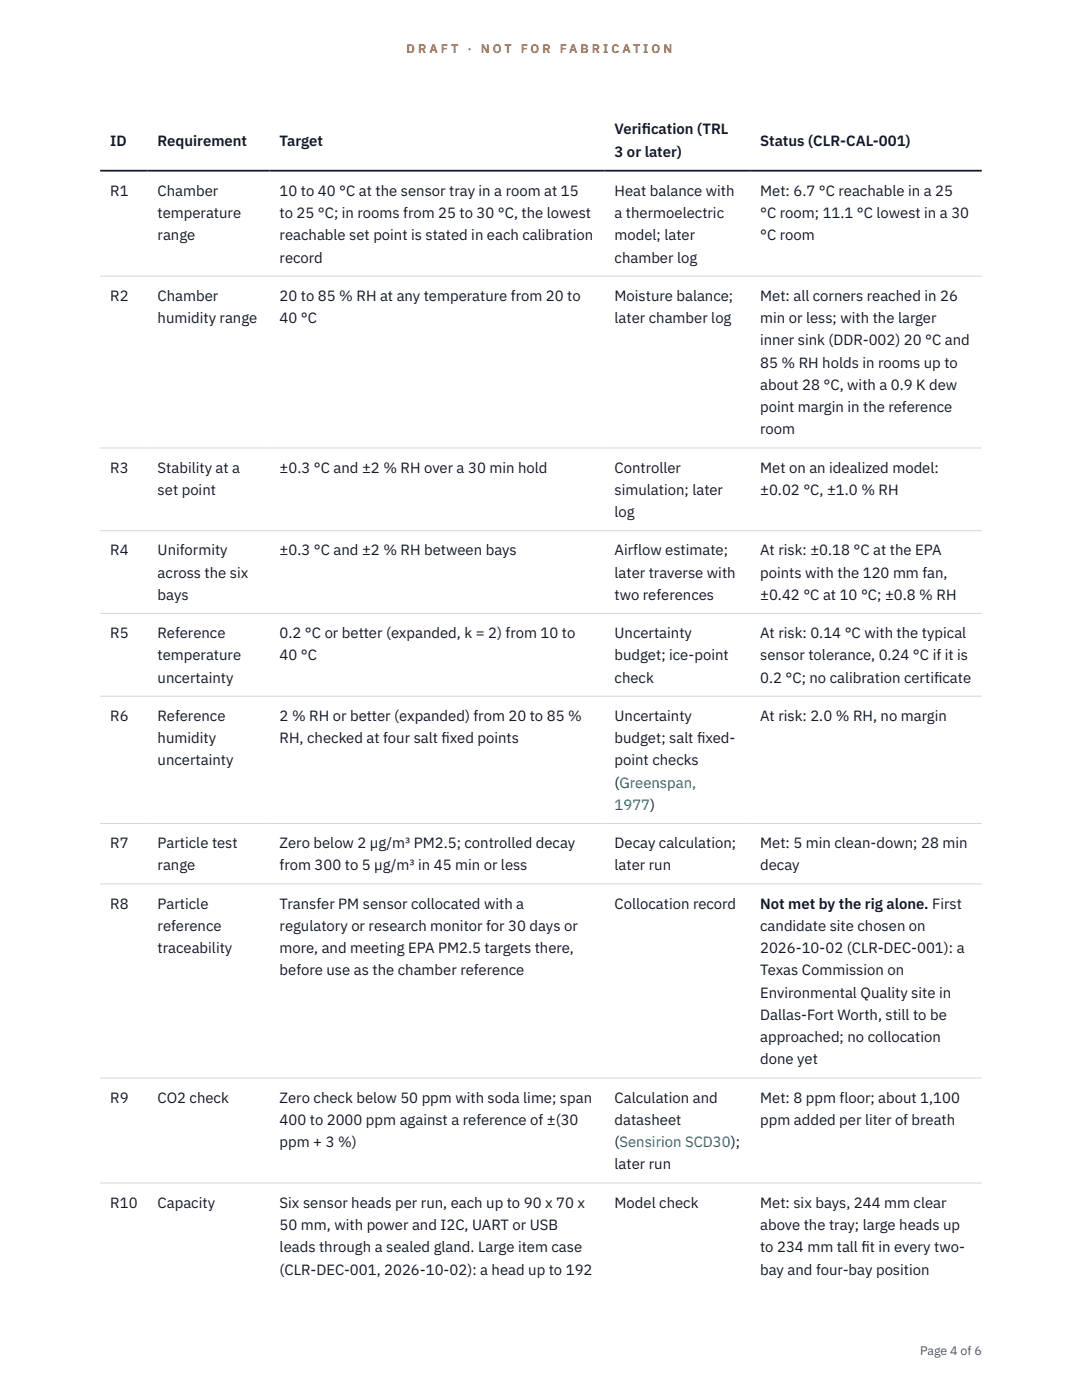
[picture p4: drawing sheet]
<svg xmlns="http://www.w3.org/2000/svg" width="216mm" height="279mm" viewBox="0 0 216 279" stroke-linecap="round" stroke-linejoin="round" font-family="sans-serif">
<defs><g id="words">
<g font-size="3" fill="#111827">
<text x="22" y="29.1">ID</text>
<text x="31.5" y="29.1">Requirement</text>
<text x="55.8" y="29.1">Target</text>
<text x="122.6" y="26.8">Verif</text>
<text x="128.1" y="26.8">ication (TRL</text>
<text x="151.7" y="29.1">Status (CLR-CAL-001)</text>
<text x="122.6" y="31.3">3 or later)</text>
<text x="22" y="39.1">R1</text>
<text x="31.5" y="39.1">Chamber</text>
<text x="55.8" y="39.1">10 to 40 °C at the sensor tray in a room at 15</text>
<text x="122.6" y="39.1">Heat balance with</text>
<text x="151.7" y="39.1">Met: 6.7 °C reachable in a 25</text>
<text x="31.5" y="43.5">temperature</text>
<text x="31.5" y="48">range</text>
<text x="55.8" y="43.5">to 25 °C; in rooms from 25 to 30 °C, the lowest</text>
<text x="55.8" y="48">reachable set point is stated in each calibration</text>
<text x="122.6" y="43.5">a thermoelectric</text>
<text x="122.6" y="48">model; later</text>
<text x="151.7" y="43.5">°C room; 11.1 °C lowest in a 30</text>
<text x="151.7" y="48">°C room</text>
<text x="55.8" y="52.4">record</text>
<text x="122.6" y="52.4">chamber log</text>
<text x="22" y="60">R2</text>
<text x="31.5" y="60">Chamber</text>
<text x="31.5" y="64.5">humidity range</text>
<text x="55.8" y="60">20 to 85 % RH at any temperature from 20 to</text>
<text x="55.8" y="64.5">40 °C</text>
<text x="122.6" y="60">Moisture balance;</text>
<text x="122.6" y="64.5">later chamber log</text>
<text x="151.7" y="60">Met: all corners reached in 26</text>
<text x="151.7" y="64.5">min or less; with the larger</text>
<text x="151.7" y="68.9">inner sink (DDR-002) 20 °C and</text>
<text x="151.7" y="73.4">85 % RH holds in rooms up to</text>
<text x="151.7" y="77.8">about 28 °C, with a 0.9 K dew</text>
<text x="151.7" y="82.3">point margin in the reference</text>
<text x="151.7" y="86.7">room</text>
<text x="22" y="94.3">R3</text>
<text x="31.5" y="94.3">Stability at a</text>
<text x="55.8" y="94.3">±0.3 °C and ±2 % RH over a 30 min hold</text>
<text x="122.6" y="94.3">Controller</text>
<text x="151.7" y="94.3">Met on an idealized model:</text>
<text x="31.5" y="98.8">set point</text>
<text x="122.6" y="98.8">simulation; later</text>
<text x="151.7" y="98.8">±0.02 °C, ±1.0 % RH</text>
<text x="122.6" y="103.2">log</text>
<text x="22" y="110.8">R4</text>
<text x="31.5" y="110.8">Uniformity</text>
<text x="55.8" y="110.8">±0.3 °C and ±2 % RH between bays</text>
<text x="122.6" y="110.8">Airflow estimate;</text>
<text x="151.7" y="110.8">At risk: ±0.18 °C at the EPA</text>
<text x="31.5" y="115.3">across the six</text>
<text x="31.5" y="119.7">bays</text>
<text x="122.6" y="115.3">later traverse with</text>
<text x="122.6" y="119.7">two references</text>
<text x="151.7" y="115.3">points with the 120 mm fan,</text>
<text x="151.7" y="119.7">±0.42 °C at 10 °C; ±0.8 % RH</text>
<text x="22" y="127.3">R5</text>
<text x="31.5" y="127.3">Reference</text>
<text x="31.5" y="131.8">temperature</text>
<text x="55.8" y="127.3">0.2 °C or better (expanded, k = 2) from 10 to</text>
<text x="55.8" y="131.8">40 °C</text>
<text x="122.6" y="127.3">Uncertainty</text>
<text x="122.6" y="131.8">budget; ice-point</text>
<text x="151.7" y="127.3">At risk: 0.14 °C with the typical</text>
<text x="151.7" y="131.8">sensor tolerance, 0.24 °C if it is</text>
<text x="31.5" y="136.2">uncertainty</text>
<text x="122.6" y="136.2">check</text>
<text x="151.7" y="136.2">0.2 °C; no calibration certif</text>
<text x="186.4" y="136.2">icate</text>
<text x="22" y="143.9">R6</text>
<text x="31.5" y="143.9">Reference</text>
<text x="55.8" y="143.9">2 % RH or better (expanded) from 20 to 85 %</text>
<text x="122.6" y="143.9">Uncertainty</text>
<text x="151.7" y="143.9">At risk: 2.0 % RH, no margin</text>
<text x="31.5" y="148.3">humidity</text>
<text x="55.8" y="148.3">RH, checked at four salt f</text>
<text x="88.1" y="148.3">ixed points</text>
<text x="122.6" y="148.3">budget; salt f</text>
<text x="139.1" y="148.3">ixed-</text>
<text x="31.5" y="152.7">uncertainty</text>
<text x="122.6" y="152.7">point checks</text>
<text x="122.6" y="157.2">(Greenspan,</text>
<text x="22" y="169.3">R7</text>
<text x="31.5" y="169.3">Particle test</text>
<text x="31.5" y="173.7">range</text>
<text x="55.8" y="169.3">Zero below 2 µg/m³ PM2.5; controlled decay</text>
<text x="55.8" y="173.7">from 300 to 5 µg/m³ in 45 min or less</text>
<text x="122.6" y="169.3">Decay calculation;</text>
<text x="122.6" y="173.7">later run</text>
<text x="151.7" y="169.3">Met: 5 min clean-down; 28 min</text>
<text x="151.7" y="173.7">decay</text>
<text x="22" y="181.3">R8</text>
<text x="31.5" y="181.3">Particle</text>
<text x="31.5" y="185.8">reference</text>
<text x="55.8" y="181.3">Transfer PM sensor collocated with a</text>
<text x="55.8" y="185.8">regulatory or research monitor for 30 days or</text>
<text x="122.6" y="181.3">Collocation record</text>
<text x="151.7" y="181.3">Not met by the rig alone. First</text>
<text x="151.7" y="185.8">candidate site chosen on</text>
<text x="31.5" y="190.2">traceability</text>
<text x="55.8" y="190.2">more, and meeting EPA PM2.5 targets there,</text>
<text x="151.7" y="190.2">2026-10-02 (CLR-DEC-001): a</text>
<text x="55.8" y="194.7">before use as the chamber reference</text>
<text x="151.7" y="194.7">Texas Commission on</text>
<text x="151.7" y="199.1">Environmental Quality site in</text>
<text x="151.7" y="203.6">Dallas-Fort Worth, still to be</text>
<text x="151.7" y="208">approached; no collocation</text>
<text x="151.7" y="212.4">done yet</text>
<text x="22" y="220.1">R9</text>
<text x="31.5" y="220.1">CO2 check</text>
<text x="55.8" y="220.1">Zero check below 50 ppm with soda lime; span</text>
<text x="122.6" y="220.1">Calculation and</text>
<text x="151.7" y="220.1">Met: 8 ppm floor; about 1,100</text>
<text x="55.8" y="224.5">400 to 2000 ppm against a reference of ±(30</text>
<text x="122.6" y="224.5">datasheet</text>
<text x="151.7" y="224.5">ppm added per liter of breath</text>
<text x="55.8" y="229">ppm + 3 %)</text>
<text x="122.6" y="229">(Sensirion SCD30);</text>
<text x="122.6" y="233.4">later run</text>
<text x="22" y="241">R10</text>
<text x="31.5" y="241">Capacity</text>
<text x="55.8" y="241">Six sensor heads per run, each up to 90 x 70 x</text>
<text x="55.8" y="245.5">50 mm, with power and I2C, UART or USB</text>
<text x="122.6" y="241">Model check</text>
<text x="151.7" y="241">Met: six bays, 244 mm clear</text>
<text x="151.7" y="245.5">above the tray; large heads up</text>
<text x="55.8" y="249.9">leads through a sealed gland. Large item case</text>
<text x="151.7" y="249.9">to 234 mm tall f</text>
<text x="171.9" y="249.9">it in every two-</text>
<text x="55.8" y="254.4">(CLR-DEC-001, 2026-10-02): a head up to 192</text>
<text x="151.7" y="254.4">bay and four-bay position</text>
</g>
<text font-size="3" fill="#0f766e" x="122.6" y="161.6">1977)</text>
<g font-size="2.5" fill="#b45309">
<text x="81.1" y="10.5">D R A F T</text>
<text x="93.3" y="10.5">·</text>
<text x="95.9" y="10.5">N O T</text>
<text x="103.9" y="10.5">F O R</text>
<text x="111.7" y="10.5">F A B R I C A T I O N</text>
</g>
<text font-size="2.5" fill="#4b5563" x="183.6" y="270.3">Page 4 of 6</text>
</g></defs>
<path d="M20 55.1h175.9M20 89.4h175.9M20 105.9h175.9M20 122.4h175.9M20 138.9h175.9M20 164.3h175.9M20 176.4h175.9M20 215.1h175.9M20 236.1h175.9" fill="none" stroke="#d1d5db" stroke-width=".2"/>
<path d="M20 34.1h175.9" fill="none" stroke="#111827" stroke-width=".35"/>
<use href="#words"/>
</svg>
